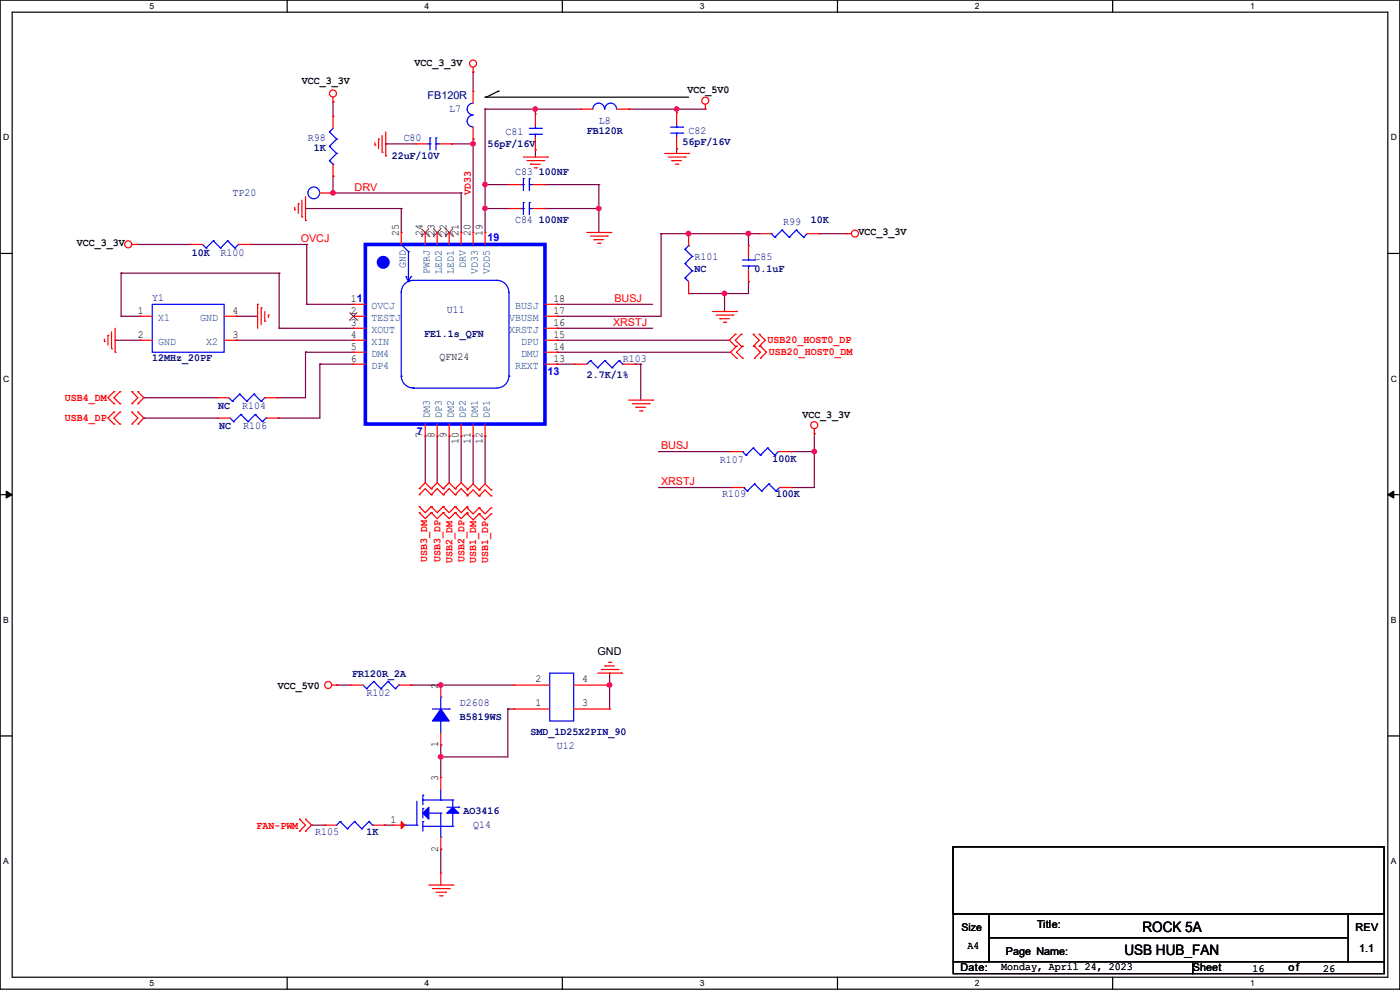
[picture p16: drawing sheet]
<svg xmlns="http://www.w3.org/2000/svg" width="297mm" height="210mm" viewBox="0 0 297 210" stroke-linecap="round" stroke-linejoin="round" font-family="sans-serif">
<defs><g id="words">
<g font-size="3">
<text x="242.4" y="197.6">ROCK 5A</text>
<text x="238.5" y="202.7">USB HUB_FAN</text>
</g>
<g font-size="2.3">
<text x="64.1" y="17.9">VCC_3_3V</text>
<text x="87.9" y="14.1">VCC_3_3V</text>
<text x="145.8" y="19.7">VCC_5V0</text>
<text x="16.3" y="52.2">VCC_3_3V</text>
<text x="84.6" y="50.1" transform="rotate(-90 84.6 50.1)">25</text>
<text x="89.7" y="50.1" transform="rotate(-90 89.7 50.1)">24</text>
<text x="92.2" y="50.1" transform="rotate(-90 92.2 50.1)">23</text>
<text x="94.7" y="50.1" transform="rotate(-90 94.7 50.1)">22</text>
<text x="97.3" y="50.1" transform="rotate(-90 97.3 50.1)">21</text>
<text x="99.8" y="50.1" transform="rotate(-90 99.8 50.1)">20</text>
<text x="102.4" y="50.1" transform="rotate(-90 102.4 50.1)">19</text>
<text x="182.2" y="49.9">VCC_3_3V</text>
<text x="74.5" y="64">11</text>
<text x="117.4" y="64">18</text>
<text x="29.3" y="66.5">1</text>
<text x="29.3" y="71.6">2</text>
<text x="49.3" y="71.6">3</text>
<text x="49.3" y="66.5">4</text>
<text x="74.5" y="66.5">2</text>
<text x="74.5" y="69.1">3</text>
<text x="74.5" y="71.6">4</text>
<text x="117.4" y="71.6">15</text>
<text x="117.4" y="69.1">16</text>
<text x="117.4" y="66.5">17</text>
<text x="74.5" y="74.2">5</text>
<text x="74.5" y="76.7">6</text>
<text x="93.3" y="76.3">QFN24</text>
<text x="117.4" y="76.7">13</text>
<text x="117.4" y="74.2">14</text>
<text x="170.2" y="88.8">VCC_3_3V</text>
<text x="89.7" y="93" transform="rotate(-90 89.7 93)">7</text>
<text x="92.2" y="93" transform="rotate(-90 92.2 93)">8</text>
<text x="94.7" y="93" transform="rotate(-90 94.7 93)">9</text>
<text x="97.3" y="94.3" transform="rotate(-90 97.3 94.3)">10</text>
<text x="99.8" y="94.3" transform="rotate(-90 99.8 94.3)">11</text>
<text x="102.4" y="94.3" transform="rotate(-90 102.4 94.3)">12</text>
<text x="126.8" y="139">GND</text>
<text x="59" y="146.2">VCC_5V0</text>
<text x="93" y="146.1" transform="rotate(-90 93 146.1)">2</text>
<text x="113.6" y="149.9">1</text>
<text x="113.6" y="144.8">2</text>
<text x="123.5" y="149.9">3</text>
<text x="123.5" y="144.8">4</text>
<text x="93" y="158.5" transform="rotate(-90 93 158.5)">1</text>
<text x="93" y="165.7" transform="rotate(-90 93 165.7)">3</text>
<text x="82.8" y="174.5">1</text>
<text x="93" y="180.6" transform="rotate(-90 93 180.6)">2</text>
<text x="220" y="196.9">Title:</text>
<text x="287.6" y="197.4">REV</text>
<text x="205.3" y="201.3">A4</text>
<text x="213.4" y="202.5">Page Name:</text>
<text x="288.3" y="202">1.1</text>
<text x="203.8" y="206.1">Date:</text>
<text x="212.4" y="205.9">Monday, April 24, 2023</text>
<text x="253" y="206.1">Sheet</text>
<text x="265.7" y="206.1">16</text>
<text x="273.3" y="206.1">of</text>
<text x="280.7" y="206.1">26</text>
</g>
<g font-size="2.3" fill="#000080">
<text x="90.7" y="20.9">FB120R</text>
<text x="95.3" y="23.7">L7</text>
<text x="65.3" y="29.8">R98</text>
<text x="85.6" y="29.8">C80</text>
<text x="107.2" y="28.6">C81</text>
<text x="124.5" y="28.3">FB120R</text>
<text x="127" y="26.3">L8</text>
<text x="146.1" y="28.3">C82</text>
<text x="66.6" y="32.1">1K</text>
<text x="83.1" y="33.7">22uF/10V</text>
<text x="103.4" y="31.1">56pF/16V</text>
<text x="144.8" y="30.9">56pF/16V</text>
<text x="49.3" y="41.5">TP20</text>
<text x="109.3" y="37.2">C83</text>
<text x="114.3" y="37.2">100NF</text>
<text x="109.3" y="47.4">C84</text>
<text x="114.3" y="47.4">100NF</text>
<text x="166.2" y="47.6">R99</text>
<text x="172" y="47.4">10K</text>
<text x="40.7" y="54.2">10K</text>
<text x="46.8" y="54.2">R100</text>
<text x="147.4" y="55.2">R101</text>
<text x="147.4" y="57.8">NC</text>
<text x="160.1" y="55.2">C85</text>
<text x="160.1" y="57.8">0.1uF</text>
<text x="32.3" y="63.9">Y1</text>
<text x="90" y="71.5">FE1.1s_QFN</text>
<text x="94.8" y="66.4">U11</text>
<text x="32.3" y="76.6">12MHz_20PF</text>
<text x="132.1" y="76.8">R103</text>
<text x="124.5" y="80.1">2.7K/1%</text>
<text x="46.3" y="86.7">NC</text>
<text x="51.4" y="86.7">R104</text>
<text x="46.5" y="91.1">NC</text>
<text x="51.6" y="91.1">R106</text>
<text x="152.7" y="98.2">R107</text>
<text x="163.9" y="97.9">100K</text>
<text x="153.2" y="105.5">R109</text>
<text x="164.6" y="105.5">100K</text>
<text x="74.7" y="143.6">FR120R_2A</text>
<text x="77.8" y="147.7">R102</text>
<text x="97.6" y="149.7">D2608</text>
<text x="97.6" y="152.8">B5819WS</text>
<text x="112.6" y="155.8">SMD_1D25X2PIN_90</text>
<text x="118.2" y="158.9">U12</text>
<text x="98.3" y="172.6">AO3416</text>
<text x="66.8" y="177.2">R105</text>
<text x="77.8" y="177.2">1K</text>
<text x="100.4" y="175.6">Q14</text>
</g>
<g font-size="2.3" fill="#f00">
<text x="75.2" y="40.4">DRV</text>
<text x="99.9" y="41.4" transform="rotate(-90 99.9 41.4)">VD33</text>
<text x="63.8" y="51.3">OVCJ</text>
<text x="130.3" y="64">BUSJ</text>
<text x="130.1" y="69.1">XRSTJ</text>
<text x="162.9" y="72.8">USB20_HOST0_DP</text>
<text x="163.1" y="75.3">USB20_HOST0_DM</text>
<text x="13.8" y="85">USB4_DM</text>
<text x="13.8" y="89.3">USB4_DP</text>
<text x="140.3" y="95.3">BUSJ</text>
<text x="140.3" y="102.9">XRSTJ</text>
<text x="90.6" y="119.2" transform="rotate(-90 90.6 119.2)">USB3_DM</text>
<text x="93.4" y="119.2" transform="rotate(-90 93.4 119.2)">USB3_DP</text>
<text x="96" y="119.4" transform="rotate(-90 96 119.4)">USB2_DM</text>
<text x="98.5" y="119.2" transform="rotate(-90 98.5 119.2)">USB2_DP</text>
<text x="101" y="119.4" transform="rotate(-90 101 119.4)">USB1_DM</text>
<text x="103.6" y="119.4" transform="rotate(-90 103.6 119.4)">USB1_DP</text>
<text x="54.4" y="175.9">FAN-PWM</text>
</g>
<g font-size="2.3" fill="#00f">
<text x="103.4" y="51.2">19</text>
<text x="116.1" y="79.6">13</text>
<text x="88.4" y="92.3">7</text>
</g>
<g font-size="2.3" fill="#004080">
<text x="86.1" y="56.9" transform="rotate(-90 86.1 56.9)">GND</text>
<text x="91.2" y="58.2" transform="rotate(-90 91.2 58.2)">PWRJ</text>
<text x="93.7" y="58.2" transform="rotate(-90 93.7 58.2)">LED2</text>
<text x="96.3" y="58.2" transform="rotate(-90 96.3 58.2)">LED1</text>
<text x="98.8" y="56.9" transform="rotate(-90 98.8 56.9)">DRV</text>
<text x="101.3" y="58.2" transform="rotate(-90 101.3 58.2)">VD33</text>
<text x="103.9" y="58.2" transform="rotate(-90 103.9 58.2)">VDD5</text>
<text x="78.8" y="65.5">OVCJ</text>
<text x="109.3" y="65.5">BUSJ</text>
<text x="33.6" y="68">X1</text>
<text x="42.5" y="68">GND</text>
<text x="78.8" y="68">TESTJ</text>
<text x="78.8" y="70.6">XOUT</text>
<text x="108" y="70.6">XRSTJ</text>
<text x="108" y="68">VBUSM</text>
<text x="33.6" y="73.1">GND</text>
<text x="43.7" y="73.1">X2</text>
<text x="78.8" y="73.1">XIN</text>
<text x="78.8" y="75.6">DM4</text>
<text x="110.5" y="75.6">DMU</text>
<text x="110.5" y="73.1">DPU</text>
<text x="78.8" y="78.2">DP4</text>
<text x="109.3" y="78.2">REXT</text>
<text x="91.2" y="88.7" transform="rotate(-90 91.2 88.7)">DM3</text>
<text x="93.7" y="88.7" transform="rotate(-90 93.7 88.7)">DP3</text>
<text x="96.3" y="88.7" transform="rotate(-90 96.3 88.7)">DM2</text>
<text x="98.8" y="88.7" transform="rotate(-90 98.8 88.7)">DP2</text>
<text x="101.3" y="88.7" transform="rotate(-90 101.3 88.7)">DM1</text>
<text x="103.9" y="88.7" transform="rotate(-90 103.9 88.7)">DP1</text>
</g>
<text font-size="2.2" x="204" y="197.4">Size</text>
<g font-size="1.8">
<text x="31.7" y="1.9">5</text>
<text x="90.1" y="1.9">4</text>
<text x="148.5" y="1.9">3</text>
<text x="206.8" y="1.9">2</text>
<text x="265.2" y="1.9">1</text>
<text x=".7" y="29.8">D</text>
<text x="295.1" y="29.8">D</text>
<text x=".7" y="80.9">C</text>
<text x="295.1" y="80.9">C</text>
<text x=".7" y="132.1">B</text>
<text x="295.1" y="132.1">B</text>
<text x=".7" y="183.3">A</text>
<text x="295.1" y="183.3">A</text>
<text x="31.7" y="209.2">5</text>
<text x="90.1" y="209.2">4</text>
<text x="148.5" y="209.2">3</text>
<text x="206.8" y="209.2">2</text>
<text x="265.2" y="209.2">1</text>
</g>
</g></defs>
<path d="M0 0h297v209.8h-297zM2.6 2.6h291.8v204.7h-291.8z" fill="none" stroke="#000" stroke-width=".25"/>
<g fill="#fff">
<path d="M31.7 .3h1v2h-1z"/>
<path d="M31.7 207.6h1v1.9h-1z"/>
</g>
<path d="M60.9 0v2.6M60.9 207.3v2.5" fill="none" stroke="#000" stroke-width=".25"/>
<g fill="#fff">
<path d="M90.1 .3h1v2h-1z"/>
<path d="M90.1 207.6h1v1.9h-1z"/>
</g>
<path d="M119.3 0v2.6M119.3 207.3v2.5" fill="none" stroke="#000" stroke-width=".25"/>
<g fill="#fff">
<path d="M148.5 .3h.9v2h-.9z"/>
<path d="M148.5 207.6h.9v1.9h-.9z"/>
</g>
<path d="M177.7 0v2.6M177.7 207.3v2.5" fill="none" stroke="#000" stroke-width=".25"/>
<g fill="#fff">
<path d="M206.8 .3h1v2h-1z"/>
<path d="M206.8 207.6h1v1.9h-1z"/>
</g>
<path d="M236.1 0v2.6M236.1 207.3v2.5" fill="none" stroke="#000" stroke-width=".25"/>
<g fill="#fff">
<path d="M265.2 .3h1v2h-1z"/>
<path d="M265.2 207.6h1v1.9h-1z"/>
<path d="M.7 28.2h1.2v1.9h-1.2z"/>
<path d="M295.1 28.2h1.2v1.9h-1.2z"/>
<path d="M.7 79.3h1.2v2h-1.2z"/>
<path d="M295.1 79.3h1.2v2h-1.2z"/>
</g>
<path d="M0 53.8h2.6M294.4 53.8h2.6" fill="none" stroke="#000" stroke-width=".25"/>
<g fill="#fff">
<path d="M.7 130.5h1.2v2h-1.2z"/>
<path d="M295.1 130.5h1.1v2h-1.1z"/>
</g>
<path d="M0 104.9h2.6M294.4 104.9h2.6" fill="none" stroke="#000" stroke-width=".25"/>
<path d="M1.3 104.2l1.3 .7-1.3 .8zM294.4 104.9l1.3-.7v1.5z" fill="#000" stroke="#000" stroke-width=".21"/>
<g fill="#fff">
<path d="M.7 181.7h1.2v2h-1.2z"/>
<path d="M295.1 181.7h1.1v2h-1.1z"/>
</g>
<g fill="none" stroke="#000" stroke-width=".25">
<path d="M105.7 19.3h.1M105.7 19.3l-2.5 1.3M102.9 20.6h.1M102.9 20.6h43.2M0 156.1h2.6M294.4 156.1h2.6M202.2 179.6h91.5v14.2h-91.5zM202.2 193.8h7.6v10.2h-7.6zM209.8 193.8h76.2v5.1h-76.2zM209.8 198.9h76.2v5.1h-76.2zM286 193.8h7.7v10.2h-7.7zM202.2 204h50.8v2.5h-50.8z"/>
<path d="M253 204h40.7v2.5h-40.7z"/>
</g>
<g fill="none" stroke="#800040" stroke-width=".25">
<path d="M100.4 15.3h.1M100.4 15.3v4M70.7 21.6h.1M70.7 37.4h.1M70.7 21.6v3.1M70.7 37.4v3.5M81.8 30.5h.1M81.8 30.5h6.4M95.8 30.5h.1M95.8 30.5h4.6M100.4 29.5h.1M100.4 30.5h.1"/>
<path d="M100.4 29.5v19.8M102.9 23.2h.1M102.9 39.2h.1M102.9 23.2v26.1M102.9 23.2h20.3M102.9 39.2h5.1M113.6 31.8h.1M113.6 23.2h.1M113.6 23.2v1M113.6 31.8v1.5M115.6 39.2h.1M115.6 39.2h11.4"/>
<path d="M127 39.2h.1M127 39.2v10.1M133.4 23.2h.1M133.4 23.2h16.2M143.6 23.2h.1M143.6 31.5h.1M143.6 23.2v.7M143.6 31.5v1.1M25.7 58h.1M25.7 58h33.5M25.7 58v9.1M29 51.9h.1"/>
<path d="M29 51.9h11.4M53.1 51.9h.1M53.1 51.9h12M59.2 58h.1M59.2 58v11.6M64.8 44.2h.1M64.8 44.2h20.3M65.1 51.9h.1M65.1 51.9v12.7M70.4 40.9h.1M70.4 40.9h27.4M70.7 40.9h.1"/>
<path d="M85.1 44.2h.1M85.1 44.2v5.1M97.8 40.9h.1M97.8 40.9v8.4M102.9 44.2h.1M102.9 44.2h5.1M115.6 44.2h.1M115.6 44.2h11.4M127 44.2h.1M140.3 49.6h.1M140.3 49.6h20.8M140.3 49.6v17.5h-22.1"/>
<path d="M146.1 49.6h.1M158.8 49.6h.1M158.8 59.7h.1M158.8 59.7v2.6h-12.7M158.8 49.6v2.5M173.8 49.6h.1M173.8 49.6h5.8M24.4 72.2h.1M24.4 72.2h5.4M25.7 67.1h.1M25.7 67.1h4.1M50.1 72.2h.1"/>
<path d="M50.1 67.1h.1M50.1 72.2h24.9M50.1 67.1h4.6M59.2 69.6h.1M59.2 69.6h15.8M64.8 74.7h.1M64.8 74.7v9.7h-6.1M64.8 74.7h10.2M65.1 64.6h.1M65.1 64.6h9.9M67.9 77.3h.1M67.9 77.3h7.1"/>
<path d="M67.9 77.3v11.4h-8.9M118.2 77.3h.1M118.2 69.6h.1M118.2 74.7h.1M118.2 72.2h.1M118.2 67.1h.1M118.2 64.6h.1M118.2 64.6h20.3M118.2 77.3h3.8M118.2 72.2h36.5M118.2 69.6h20.3M118.2 74.7h36.8"/>
<path d="M134.7 77.3h.1M134.7 77.3h1.2M135.9 77.3h.1M135.9 77.3v7.6M146.1 62.3h.1M153.7 62.3h.1M153.7 62.3v3.8M30.5 84.4h.1M30.5 88.7h.1M30.5 84.4h15.5M30.5 88.7h15.8M58.7 84.4h.1"/>
<path d="M59 88.7h.1M90.2 92.5h.1M90.2 92.5v9.9M92.8 92.5h.1M92.8 92.5v9.9M95.3 92.5h.1M95.3 92.5v9.9M97.8 92.5h.1M97.8 92.5v9.9M100.4 92.5h.1M100.4 92.5v10.2M102.9 92.5h.1"/>
<path d="M102.9 92.5v10.2M139.7 95.8h.1M139.7 95.8h15.3M167.7 95.8h.1M167.7 95.8h5.1M172.8 92h.1M172.8 95.8h.1M172.8 92v11.4h-4.9M139.7 103.4h.1M139.7 103.4h15.5M167.9 103.4h.1M71.4 145.3h.1"/>
<path d="M71.4 145.3h3.1M87.2 145.3h.1M87.2 145.3h21.8M93.5 158h.1M93.5 145.3h.1M93.5 158v6.9M107.7 150.4h.1M107.7 150.4v10.2h-14.2M107.7 150.4h1.3M129.3 142.8h.1M129.3 145.3h.1M129.3 142.8v7.6"/>
<path d="M66.1 175h.1M66.1 175h2.8M81.6 175h.1M81.6 175h1.8M93.5 160.6h.1M93.5 180.1h.1M93.5 180.1v5.1"/>
</g>
<g fill="#f0f" stroke="#f0f" stroke-width=".25">
<circle cx="127" cy="44.2" r=".49"/>
<circle cx="153.7" cy="62.3" r=".49"/>
<circle cx="158.8" cy="49.6" r=".49"/>
<circle cx="146.1" cy="49.6" r=".49"/>
<circle cx="143.5" cy="23.1" r=".49"/>
<circle cx="172.7" cy="95.8" r=".49"/>
<circle cx="102.9" cy="39.1" r=".49"/>
<circle cx="102.9" cy="44.2" r=".49"/>
<circle cx="100.4" cy="30.5" r=".49"/>
<circle cx="113.6" cy="23.1" r=".49"/>
<circle cx="70.6" cy="40.9" r=".49"/>
<circle cx="129.3" cy="145.3" r=".49"/>
<circle cx="93.5" cy="160.5" r=".49"/>
<circle cx="93.5" cy="145.3" r=".49"/>
</g>
<g fill="none" stroke="#f00" stroke-width=".25">
<path d="M100.4 15.3h.1M100.4 19.3h.1M100.4 14.3v1M100.4 19.3v2.6M70.7 21.6h.1M70.7 24.7h.1M70.7 37.4h.1M70.7 20.6v1M70.7 24.7v2.5M70.7 34.8v2.6M79.5 30.8h.1M79.5 30.3v.5"/>
<path d="M80.3 29.5h.1M80.3 29.5v2M81.1 32.3h.1M81.1 28.7v3.6M81.8 33.1h.1M81.8 28v5.1M88.2 30.5h.1M88.2 30.5h2.5M93.3 30.5h2.5M95.8 30.5h.1M100.4 29.5h.1M100.4 27v2.5"/>
<path d="M108 39.2h.1M108 39.2h2.5M111 33.3h5.1M111.8 34.1h3.6M112.6 34.8h.1M112.6 34.8h2M113.1 39.2h2.5M113.3 35.6h.5M113.6 24.2h.1M113.6 31.8h.1M113.6 24.2v2.5M113.6 29.3v2.5"/>
<path d="M113.8 35.6h.1M115.4 34.1h.1M115.6 39.2h.1M116.1 33.3h.1M123.2 23.2h.1M123.2 23.2h2.6M130.9 23.2h2.5M133.4 23.2h.1M141 32.6h5.1M141.8 33.3h3.5M142.5 34.1h.1M142.5 34.1h2.1"/>
<path d="M143.3 34.8h.5M143.6 23.9h.1M143.6 31.5h.1M143.6 23.9v2.6M143.6 29v2.5M143.8 34.8h.1M145.3 33.3h.1M146.1 32.6h.1M149.6 23.2h.1M149.6 22.1v1.1M28 51.9h1M29 51.9h.1"/>
<path d="M40.4 51.9h.1M40.4 51.9h2.6M50.6 51.9h2.5M53.1 51.9h.1M62.5 44.5h.1M62.5 44v.5M63.3 43.2h.1M63.3 43.2v2.1M64.1 46h.1M64.1 42.5v3.5M64.8 46.8h.1M64.8 41.7v5.1"/>
<path d="M67.9 40.9h2.5M70.4 40.9h.1M85.1 49.3h.1M85.1 49.3v2.6M90.2 49.3h.1M90.2 49.3v2.6M92.8 49.3h.1M92.8 49.3v2.6M95.3 49.3h.1M95.3 49.3v2.6M97.8 49.3h.1M97.8 49.3v2.6"/>
<path d="M100.4 49.3h.1M100.4 49.3v2.6M102.9 49.3h.1M102.9 49.3v2.6M108 44.2h.1M108 44.2h2.5M113.1 44.2h2.5M115.6 44.2h.1M124.5 49.3h5.1M125.3 50.1h3.5M126 50.8h.1M126 50.8h2.1"/>
<path d="M126.8 51.6h.5M127.3 51.6h.1M128.8 50.1h.1M129.6 49.3h.1M146.1 49.6h.1M146.1 49.6v2.5M146.1 59.7v2.6M158.8 52.1h.1M158.8 59.7h.1M158.8 52.1v2.6M158.8 57.2v2.5M161.1 49.6h.1"/>
<path d="M161.1 49.6h2.5M171.2 49.6h2.6M173.8 49.6h.1M179.6 49.6h.1M179.6 49.6h1M22.1 72.4h.1M22.1 71.9v.5M22.9 71.2h.1M22.9 71.2v2M23.7 74h.1M23.7 70.4v3.6M24.4 74.7h.1"/>
<path d="M24.4 69.6v5.1M29.8 67.1h.1M29.8 72.2h.1M29.8 67.1h2.5M29.8 72.2h2.5M47.5 67.1h2.6M47.5 72.2h2.6M50.1 72.2h.1M50.1 67.1h.1M54.7 64.6h.1M54.7 64.6v5M55.4 65.3h.1"/>
<path d="M55.4 65.3v3.6M56.2 68.1h.1M56.2 66.1v2M56.9 66.8h.1M56.9 66.8v.6M75 67.1h.1M75 69.6h.1M75 72.2h.1M75 74.7h.1M75 77.3h.1M75 64.6h.1M75 77.3h2.5"/>
<path d="M75 67.1h2.5M75 72.2h2.5M75 69.6h2.5M75 74.7h2.5M75 64.6h2.5M115.6 77.3h2.6M115.6 67.1h2.6M115.6 72.2h2.6M115.6 69.6h2.6M115.6 74.7h2.6M115.6 64.6h2.6M118.2 77.3h.1"/>
<path d="M118.2 74.7h.1M118.2 72.2h.1M118.2 69.6h.1M118.2 67.1h.1M118.2 64.6h.1M122 77.3h.1M122 77.3h2.5M132.1 77.3h2.6M134.7 77.3h.1M146.1 62.3h.1M151.2 66.1h5.1M151.9 66.8h3.6"/>
<path d="M152.7 67.6h.1M152.7 67.6h2M153.5 68.4h.5M154 68.4h.1M155.5 66.8h.1M156 70.9h.1M156 73.4h.1M156 70.9l-1.3 1.3 1.3 1.2M156.3 66.1h.1M156.3 73.4h.1M156.3 76h.1M156.3 73.4l-1.3 1.3 1.3 1.3"/>
<path d="M157.3 73.4h.1M157.3 70.9h.1M157.3 70.9l-1.3 1.3 1.3 1.2M157.5 76h.1M157.5 73.4h.1M157.5 73.4l-1.2 1.3 1.2 1.3M159.8 73.4h.1M159.8 70.9h.1M159.8 70.9l1.3 1.3-1.3 1.2M160.1 76h.1M160.1 73.4h.1M160.1 73.4l1.2 1.3-1.2 1.3"/>
<path d="M161.1 73.4h.1M161.1 70.9h.1M161.1 70.9l1.2 1.3-1.2 1.2M161.3 76h.1M161.3 73.4h.1M161.3 73.4l1.3 1.3-1.3 1.3M24.2 83.1h.1M24.2 85.6h.1M24.2 87.4h.1M24.2 90h.1M24.2 83.1l-1.3 1.3 1.3 1.2M24.2 87.4l-1.3 1.3 1.3 1.3"/>
<path d="M25.4 83.1h.1M25.4 85.6h.1M25.4 87.4h.1M25.4 90h.1M25.4 83.1l-1.2 1.3 1.2 1.2M25.4 87.4l-1.2 1.3 1.2 1.3M28 83.1h.1M28 85.6h.1M28 87.4h.1M28 90h.1M28 83.1l1.3 1.3-1.3 1.2M28 87.4l1.3 1.3-1.3 1.3"/>
<path d="M29.3 85.6h.1M29.3 83.1h.1M29.3 90h.1M29.3 87.4h.1M29.3 83.1l1.2 1.3-1.2 1.2M29.3 87.4l1.2 1.3-1.2 1.3M46 84.4h.1M46 84.4h2.6M46.3 88.7h.1M46.3 88.7h2.5M56.2 84.4h2.5M56.4 88.7h2.6"/>
<path d="M58.7 84.4h.1M59 88.7h.1M90.2 92.5h.1M90.2 90v2.5M92.8 92.5h.1M92.8 90v2.5M95.3 92.5h.1M95.3 90v2.5M97.8 92.5h.1M97.8 90v2.5M100.4 92.5h.1M100.4 90v2.5"/>
<path d="M102.9 92.5h.1M102.9 90v2.5M133.4 84.9h5.1M134.2 85.6h3.5M134.9 86.4h.1M134.9 86.4h2M135.7 87.2h.5M136.2 87.2h.1M137.7 85.6h.1M138.5 84.9h.1M155 95.8h.1M155 95.8h2.5"/>
<path d="M165.1 95.8h2.6M167.7 95.8h.1M172.8 92h.1M172.8 91v1M88.9 103.7h.1M88.9 104.9h.1M88.9 108.8h.1M88.9 107.5h.1M88.9 108.8l1.3 1.2 1.3-1.2M88.9 103.7l1.3-1.3 1.3 1.3M88.9 107.5l1.3 1.3 1.3-1.3M88.9 104.9l1.3-1.2 1.3 1.2"/>
<path d="M91.5 103.7h.1M91.5 104.9h.1M91.5 108.8h.1M91.5 107.5h.1M91.5 104.9l1.3-1.2 1.2 1.2M91.5 103.7l1.3-1.3 1.2 1.3M91.5 108.8l1.3 1.2 1.2-1.2M91.5 107.5l1.3 1.3 1.2-1.3M94 103.7h.1M94 104.9h.1M94 108.8h.1M94 107.5h.1"/>
<path d="M94 103.7l1.3-1.3 1.3 1.3M94 104.9l1.3-1.2 1.3 1.2M94 108.8l1.3 1.2 1.3-1.2M94 107.5l1.3 1.3 1.3-1.3M96.6 103.7h.1M96.6 104.9h.1M96.6 108.8h.1M96.6 107.5h.1M96.6 103.7l1.2-1.3 1.3 1.3M96.6 104.9l1.2-1.2 1.3 1.2M96.6 108.8l1.2 1.2 1.3-1.2M96.6 107.5l1.2 1.3 1.3-1.3"/>
<path d="M99.1 103.9h.1M99.1 105.2h.1M99.1 109h.1M99.1 107.7h.1M99.1 103.7h.1M99.1 104.9h.1M99.1 108.8h.1M99.1 107.5h.1M99.1 103.9l1.3-1.2 1.2 1.2M99.1 105.2l1.3-1.3 1.2 1.3M99.1 109l1.3 1.3 1.2-1.3M99.1 107.7l1.3 1.3 1.2-1.3"/>
<path d="M101.6 103.9h.1M101.6 105.2h.1M101.6 109h.1M101.6 107.7h.1M101.6 103.9l1.3-1.2 1.3 1.2M101.6 105.2l1.3-1.3 1.3 1.3M101.6 109l1.3 1.3 1.3-1.3M101.6 107.7l1.3 1.3 1.3-1.3M104.2 103.9h.1M104.2 105.2h.1M104.2 109h.1M104.2 107.7h.1"/>
<path d="M155.2 103.4h.1M155.2 103.4h2.6M165.4 103.4h2.5M167.9 103.4h.1M70.4 145.3h1M71.4 145.3h.1M74.5 145.3h.1M74.5 145.3h2.5M84.6 145.3h2.6M87.2 145.3h.1M93.5 158h.1M93.5 145.3h.1"/>
<path d="M93.5 145.3v2.6M93.5 155.5v2.5M109 150.4h.1M109 145.3h.1M109 145.3h7.6M109 150.4h7.6M121.7 145.3h7.6M121.7 150.4h7.6M126.8 142.8h5.1M127.6 142h3.5M128.3 141.3h.1M128.3 141.3h2"/>
<path d="M129.1 140.5h.5M129.3 150.4h.1M129.3 145.3h.1M129.6 140.5h.1M131.1 142h.1M131.9 142.8h.1M63.5 176.3h.1M63.5 173.8h.1M63.5 173.8l1.3 1.2-1.3 1.3M64.8 173.8h.1M64.8 176.3h.1M64.8 173.8l1.3 1.2-1.3 1.3"/>
<path d="M68.9 175h.1M68.9 175h2.5M79 175h2.6M81.6 175h.1M83.4 175h.1M83.4 175h2.5M93.5 164.9h.1M93.5 164.9v2.5M93.5 177.6v2.5M91 187.7h5.1M91.7 188.5h3.6M92.5 189.3h2"/>
<path d="M93.3 190h.5M93.5 185.2h.1M93.5 180.1h.1M93.5 185.2v2.5M93.8 190h.1M94.5 189.3h.1M95.3 188.5h.1M96.1 187.7h.1"/>
<circle cx="70.6" cy="19.8" r=".74"/>
<circle cx="100.4" cy="13.5" r=".74"/>
<circle cx="149.6" cy="21.4" r=".74"/>
<circle cx="27.2" cy="51.8" r=".74"/>
<circle cx="181.4" cy="49.6" r=".74"/>
<circle cx="172.7" cy="90.2" r=".74"/>
<circle cx="69.6" cy="145.3" r=".74"/>
</g>
<g fill="none" stroke="#00f" stroke-width=".25">
<path d="M69.9 28h.1M69.9 31h.1M69.9 34.1h.1M69.9 28l1.5 1.5M69.9 31l1.5 1.6M69.9 34.1l.8 .7M70.7 34.8h.1M70.7 27.2l-.8 .8M71.4 29.5h.1M71.4 32.6h.1M71.4 29.5l-1.5 1.5M71.4 32.6l-1.5 1.5"/>
<path d="M90.7 30.5h.5M91.2 30.5h.1M91.2 29.3h.1M91.2 29.3v2.5M92.5 30.5h.1M92.5 29.3h.1M92.5 30.5h.8M92.5 29.3v2.5M100.4 24.4a1.25 1.25 0 0 0-1.3 1.3 1.25 1.25 0 0 0 1.3 1.2M100.4 21.9a1.25 1.25 0 0 0-1.3 1.2 1.25 1.25 0 0 0 1.3 1.3M110.5 39.2h.5M111 39.2h.1"/>
<path d="M111 37.9h.1M111 37.9v2.5M112.3 39.2h.1M112.3 37.9h.1M112.3 39.2h.8M112.3 37.9v2.5M112.3 27.2h2.6M112.3 28.5h2.6M113.6 27.2h.1M113.6 28.5h.1M113.6 26.7v.5M113.6 28.5v.8"/>
<path d="M114.9 27.2h.1M114.9 28.5h.1M125.8 23.2a1.25 1.25 0 0 1 1.2-1.3 1.25 1.25 0 0 1 1.3 1.3M128.3 23.2a1.25 1.25 0 0 1 1.3-1.3 1.25 1.25 0 0 1 1.2 1.3M142.3 27h2.5M142.3 28.2h2.5M143.6 27h.1M143.6 28.2h.1M143.6 26.5v.5M143.6 28.2v.8M144.8 27h.1M144.8 28.2h.1"/>
<path d="M43 51.9l.7 .7M43.7 52.6h.1M45.3 51.1h.1M45.3 51.1l-1.6 1.5M45.3 51.1l1.5 1.5M46.8 52.6h.1M48.3 51.1h.1M48.3 51.1l-1.5 1.5M48.3 51.1l1.5 1.5M49.8 52.6h.1M50.6 51.9h.1M50.6 51.9l-.8 .7"/>
<path d="M85.1 51.9l1.6 1.5M86.1 58.7h.1M86.1 58.7l.6 1M86.7 53.4h.1M86.7 59.7h.1M86.7 53.4v6.3M87.2 58.7h.1M87.2 58.7l-.5 1M105.5 59.5h.1M105.5 59.5h-17.8a2.52 2.52 0 0 0-2.6 2.5v17.8M105.5 59.5a2.52 2.52 0 0 1 2.4 2.5M110.5 44.2h.5"/>
<path d="M111 44.2h.1M111 43h.1M111 43v2.5M112.3 44.2h.1M112.3 43h.1M112.3 43v2.5M112.3 44.2h.8M145.3 59h.1M145.3 55.9h.1M145.3 52.9h.1M145.3 59l.8 .7M145.3 55.9l1.6 1.5"/>
<path d="M145.3 52.9l1.6 1.5M146.1 52.1h.1M146.1 52.1l-.8 .8M146.9 57.4h.1M146.9 54.4h.1M146.9 57.4l-1.6 1.6M146.9 54.4l-1.6 1.5M157.5 55.2h2.6M157.5 56.4h2.6M158.8 55.2h.1M158.8 56.4h.1M158.8 54.7v.5"/>
<path d="M158.8 56.4v.8M160.1 55.2h.1M160.1 56.4h.1M163.6 49.6h.1M163.6 49.6l.8 .7M164.4 50.3h.1M165.9 48.8h.1M165.9 48.8l1.5 1.5M165.9 48.8l-1.5 1.5M167.4 50.3h.1M169 48.8h.1M169 48.8l1.5 1.5"/>
<path d="M169 48.8l-1.6 1.5M170.5 50.3h.1M171.2 49.6l-.7 .7M32.3 64.6h15.2v10.1h-15.2zM85.1 79.8h.1M85.1 79.8a2.52 2.52 0 0 0 2.6 2.5M107.9 79.8a2.52 2.52 0 0 1-2.4 2.5h-17.8M108 79.8h.1M108 62v17.8M125.3 76.5h.1M125.3 76.5l-.8 .8M125.3 76.5l1.5 1.5"/>
<path d="M126.8 78h.1M128.3 76.5h.1M128.3 76.5l-1.5 1.5M128.3 76.5l1.5 1.5M129.8 78h.1M131.4 76.5h.1M131.4 76.5l-1.6 1.5M131.4 76.5l.7 .8M132.1 77.3h.1M48.6 84.4l.7 .7M48.8 88.7l.8 .8M49.3 85.1h.1"/>
<path d="M49.6 89.5h.1M50.8 83.6h.1M50.8 83.6l-1.5 1.5M50.8 83.6l1.6 1.5M51.1 87.9h.1M51.1 87.9l-1.5 1.6M51.1 87.9l1.5 1.6M52.4 85.1h.1M52.6 89.5h.1M53.9 83.6h.1M53.9 83.6l-1.5 1.5M53.9 83.6l1.5 1.5"/>
<path d="M54.1 87.9h.1M54.1 87.9l-1.5 1.6M54.1 87.9l1.6 1.6M55.4 85.1h.1M55.7 89.5h.1M56.2 84.4h.1M56.2 84.4l-.8 .7M56.4 88.7h.1M56.4 88.7l-.7 .8M87.7 82.3h.1M157.5 95.8h.1M157.5 95.8l.8 .8"/>
<path d="M158.3 96.6h.1M159.8 95h.1M159.8 95l1.5 1.6M159.8 95l-1.5 1.6M161.3 96.6h.1M162.9 95h.1M162.9 95l1.5 1.6M162.9 95l-1.6 1.6M164.4 96.6h.1M165.1 95.8l-.7 .8M157.8 103.4h.1M157.8 103.4l.7 .8"/>
<path d="M158.5 104.2h.1M160.1 102.7h.1M160.1 102.7l1.5 1.5M160.1 102.7l-1.6 1.5M161.6 104.2h.1M163.1 102.7h.1M163.1 102.7l1.5 1.5M163.1 102.7l-1.5 1.5M164.6 104.2h.1M165.4 103.4l-.8 .8M77 145.3l.8 .8M77.8 146.1h.1"/>
<path d="M79.3 144.6h.1M79.3 144.6l-1.5 1.5M79.3 144.6l1.5 1.5M80.8 146.1h.1M82.3 144.6h.1M82.3 144.6l-1.5 1.5M82.3 144.6l1.6 1.5M83.9 146.1h.1M84.6 145.3h.1M84.6 145.3l-.7 .8M91.7 150.4h3.6M93.5 153h.1"/>
<path d="M93.5 147.9h.1M93.5 147.9v2.5M93.5 153v2.5M95.3 150.4h.1M116.6 142.8h5.1v10.2h-5.1zM72.2 174.3h.1M72.2 174.3l-.8 .7M72.2 174.3l1.5 1.5M73.7 175.8h.1M75.2 174.3h.1M75.2 174.3l-1.5 1.5M75.2 174.3l1.6 1.5"/>
<path d="M76.8 175.8h.1M78.3 174.3h.1M78.3 174.3l-1.5 1.5M78.3 174.3l.7 .7M79 175h.1M85.9 175h.1M85.9 175h2.5M88.4 175h.1M88.4 170v5M89.7 174.3h.1M89.7 171.5h.1M89.7 168.7h.1"/>
<path d="M89.7 169.7h.1M89.7 168.7v2M89.7 171.5v2M89.7 174.3v2M89.7 175.3h6.4M89.7 169.7h6.4M91 172.5h2.5M93.5 169.7h.1M93.5 172.5h.1M93.5 177.6h.1M93.5 167.4v2.3M93.5 172.5v5.1"/>
<path d="M94.8 171.2h2.5M96.1 175.3h.1M96.1 172.5h.1M96.1 169.7h.1M96.1 169.7v1.5M96.1 172.5v2.8M97.3 171.2h.1"/>
<circle cx="66.6" cy="40.9" r="1.25"/>
</g>
<g fill="#00f" stroke="#00f" stroke-width=".25">
<path d="M89.7 172.5l1.3-1.3v2.6z"/>
<path d="M94.8 172.5l1.3-1.3 1.2 1.3z"/>
<path d="M93.5 150.4l1.8 2.6h-3.6z" fill-rule="evenodd"/>
<circle cx="81.3" cy="55.6" r="1.25"/>
</g>
<path d="M77.5 51.9h38.1v38.1h-38.1z" fill="none" stroke="#00f" stroke-width=".76"/>
<g fill="none" stroke="#804000" stroke-width=".21">
<path d="M89.4 50.1h.1M89.5 48.6l1.5 1.5M91 48.6l-1.6 1.5M91 50.1h.1M91.9 50.1h.1M92 48.6l1.6 1.5M93.5 48.6l-1.6 1.5M93.6 50.1h.1M94.5 50.1h.1M94.5 48.6l1.6 1.5M96.1 48.6l-1.6 1.5M96.1 50.1h.1"/>
<path d="M74.2 67.9h.1M74.2 66.3l1.6 1.6M75.7 66.3l-1.5 1.6M75.8 67.9h.1"/>
</g>
<path d="M85.1 174.3l.8 .7-.8 .8z" fill="#f00" stroke="#f00" stroke-width=".25"/>
<use href="#words"/>
</svg>
